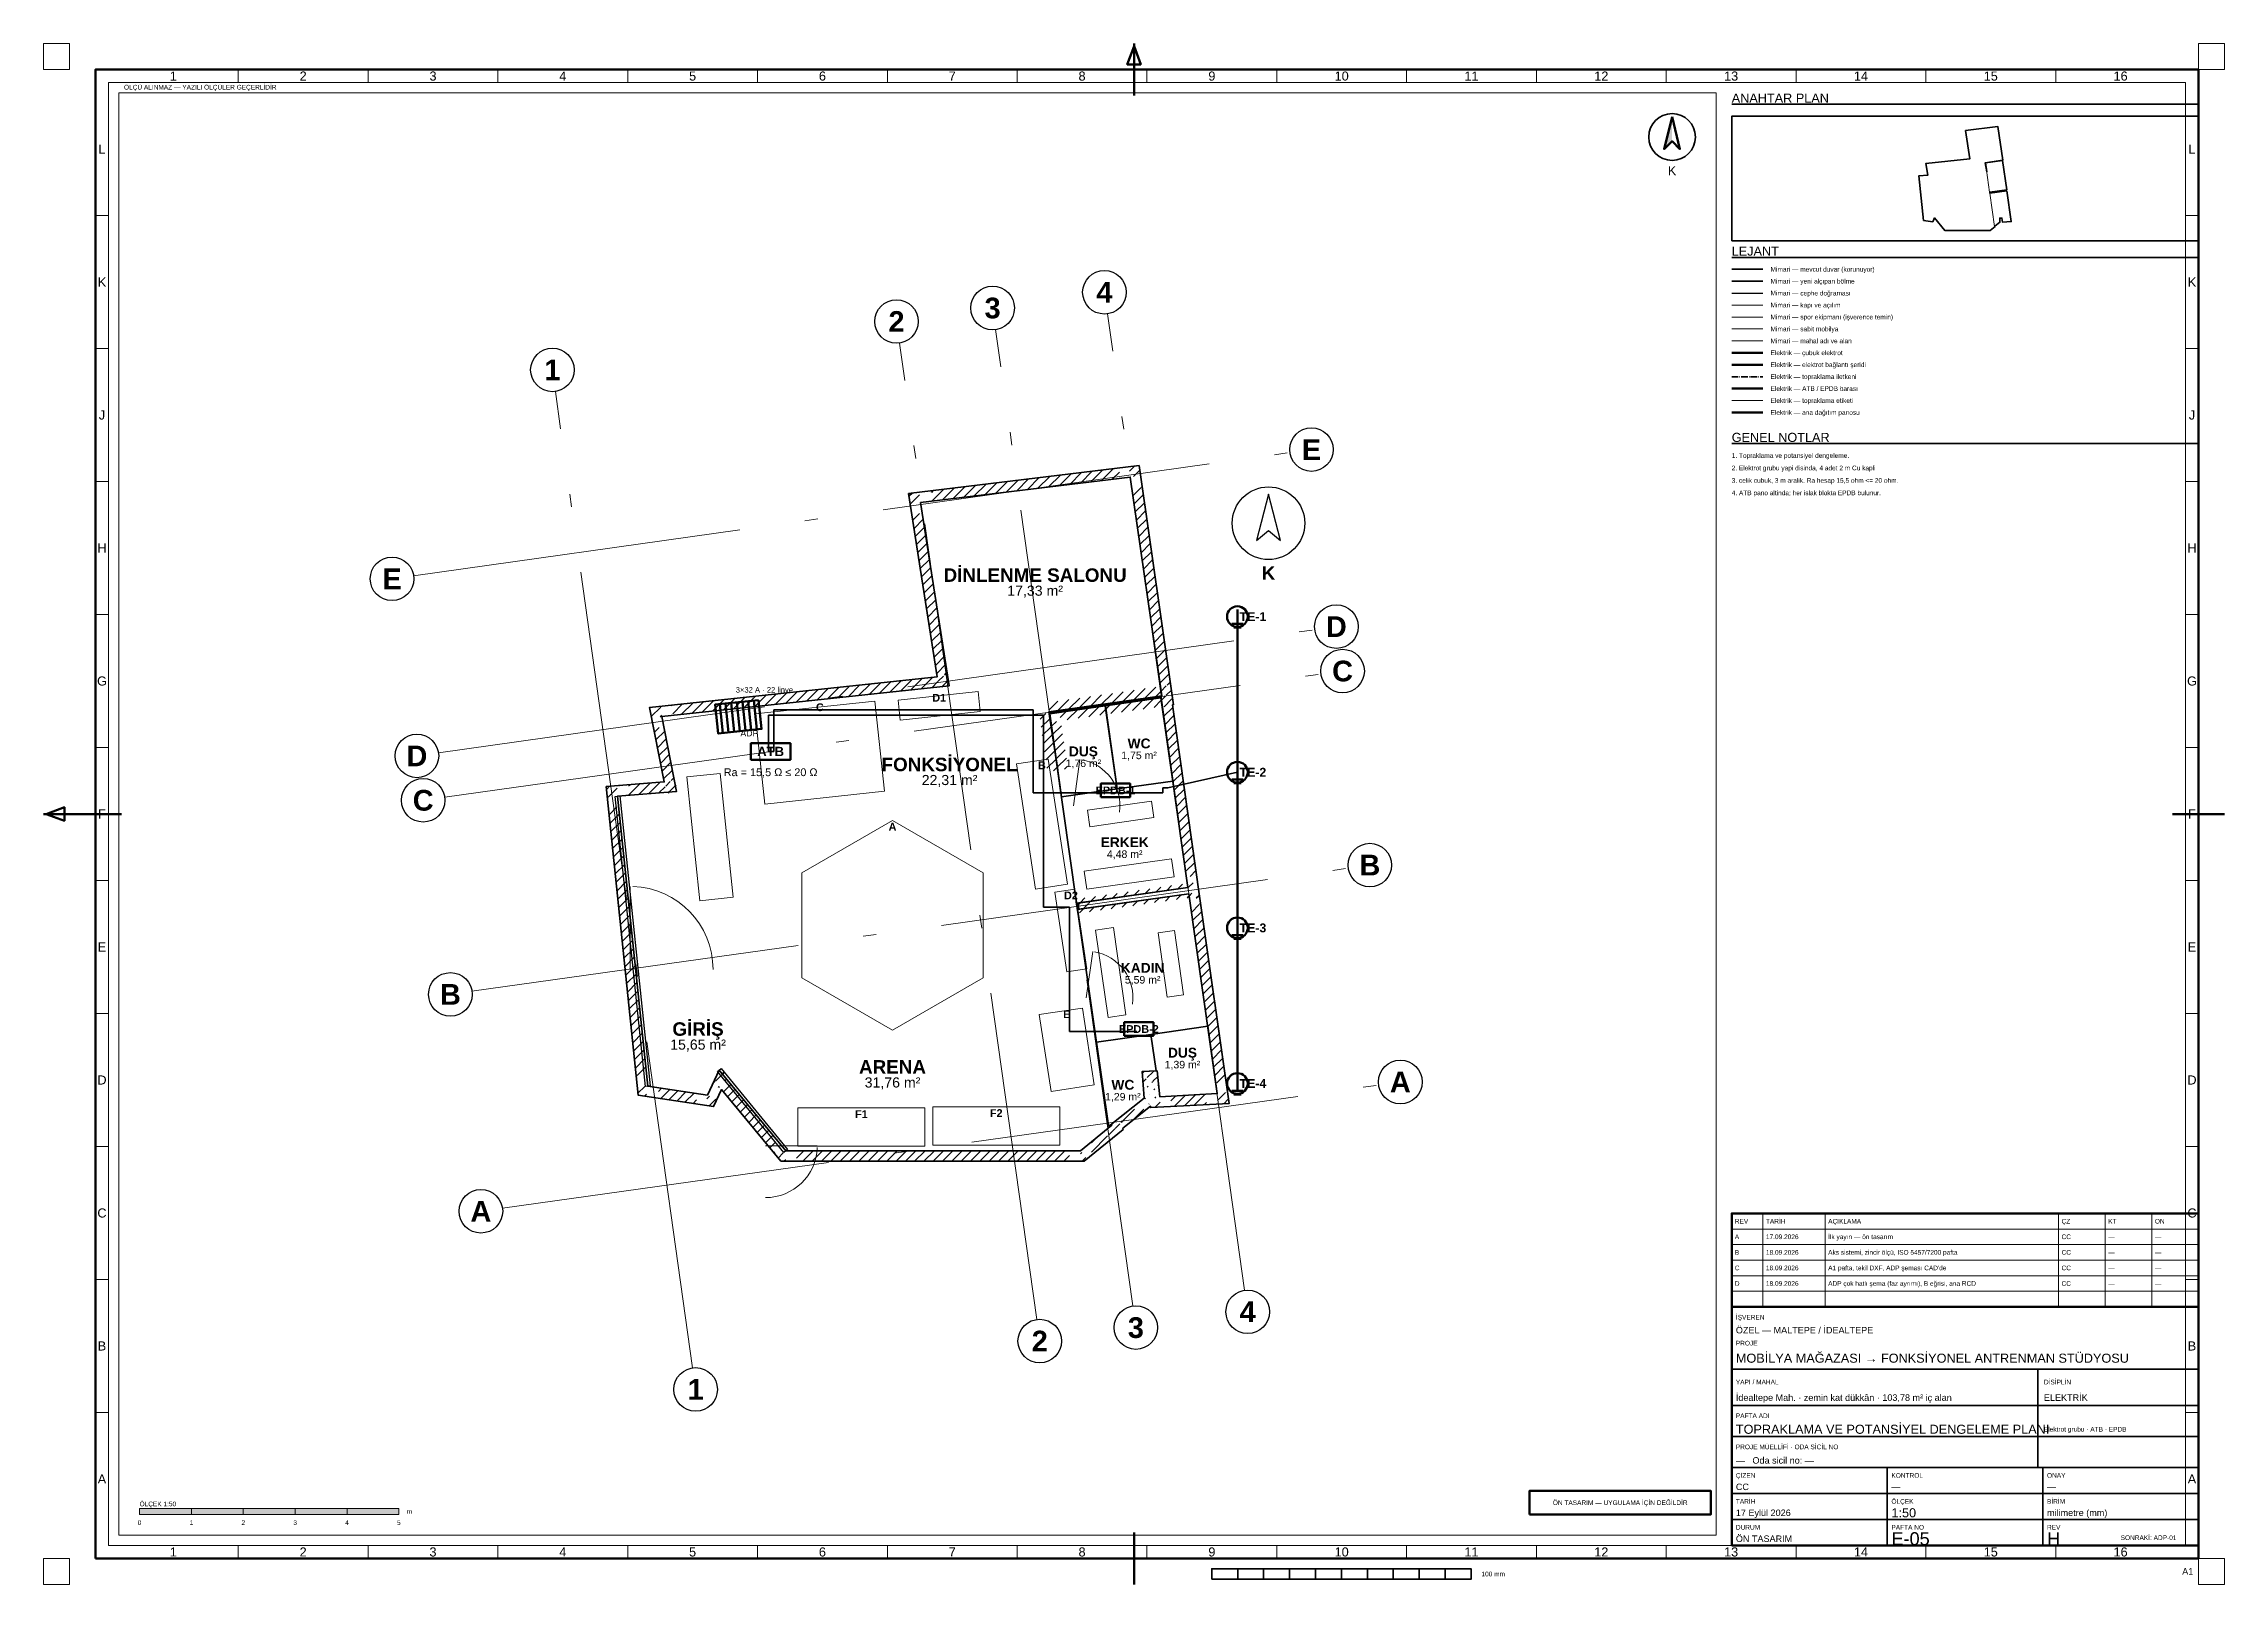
# Paper-space layout 'E-05 TOPRAKLAMA VE POTANSİYEL DENGELEME PLANI' of a CAD drawing. Header units: millimetres. Extents: x 0 to 841, y 0 to 594.
# The model-space entities are those that its viewports show. They can reach past a viewport. Long polylines and large blocks are cut down to what shows.
import ezdxf
from ezdxf.enums import TextEntityAlignment as Align

# ---------------------------------------------------------------- set-up
doc = ezdxf.new("R2010")
doc.units = ezdxf.units.MM
doc.linetypes.add('DASHDOT', pattern=[3.556, 2.54, -0.508, 0, -0.508])
for name, color, linetype, lineweight in [('A-CEPHE', 5, 'Continuous', 25), ('A-DUVAR-MEVCUT', 8, 'Continuous', 35), ('A-DUVAR-YENI', 1, 'Continuous', 35), ('A-EKIPMAN', 9, 'Continuous', 18), ('A-KAPI', 8, 'Continuous', 18), ('A-MOBILYA', 9, 'Continuous', 18), ('A-YAZI', 7, 'Continuous', 13), ('E-PANO', 7, 'Continuous', 50), ('E-TOPRAK-BARA', 3, 'Continuous', 50), ('E-TOPRAK-ELEKTROT', 3, 'Continuous', 50), ('E-TOPRAK-ILETKEN', 3, 'DASHDOT', 35), ('E-TOPRAK-SERIT', 3, 'Continuous', 50), ('E-TOPRAK-YAZI', 3, 'Continuous', 13), ('G-AKS-BALON', 8, 'Continuous', 25), ('G-AKS-HAT', 8, 'DASHDOT', 18), ('G-ANTET', 7, 'Continuous', 25), ('G-CERCEVE', 7, 'Continuous', 70), ('G-KUZEY', 7, 'Continuous', 25), ('G-PAFTA-ZON', 8, 'Continuous', 13), ('G-YAZI', 7, 'Continuous', 18)]:
    doc.layers.add(name, color=color, linetype=linetype, lineweight=lineweight)
doc.layers.add('G-VIEWPORT', color=251, linetype='Continuous', lineweight=13, plot=False)
doc.styles.add('GYM', font='arial.ttf')
doc.styles.add('GYM-B', font='arialbd.ttf')

psp = doc.layouts.new('E-05 TOPRAKLAMA VE POTANSİYEL DENGELEME PLANI')

# ---------------------------------------------------------------- texts
at = {"layer": 'G-ANTET', "style": 'GYM'}
for s, height, p in [('K', 3.5, (628, 545)), ('0', 1.8, (37, 23.8)), ('1', 1.8, (57, 23.8)), ('2', 1.8, (77, 23.8)), ('3', 1.8, (97, 23.8)), ('4', 1.8, (117, 23.8)), ('5', 1.8, (137, 23.8))]:
    psp.add_text(s, height=height, dxfattribs=at).set_placement(p, align=Align.MIDDLE_CENTER)
for s, height, p in [('A', 1.8, (652.2, 134)), ('REV', 1.8, (652.2, 140)), ('TARİH', 1.8, (664.2, 140)), ('17.09.2026', 1.8, (664.2, 134)), ('AÇIKLAMA', 1.8, (688.2, 140)), ('İlk yayın — ön tasarım', 1.8, (688.2, 134)), ('ÇZ', 1.8, (778.2, 140)), ('CC', 1.8, (778.2, 134)), ('KT', 1.8, (796.2, 140)), ('ON', 1.8, (814.2, 140)), ('B', 1.8, (652.2, 128)), ('18.09.2026', 1.8, (664.2, 128)), ('Aks sistemi, zincir ölçü, ISO 5457/7200 pafta', 1.8, (688.2, 128)), ('CC', 1.8, (778.2, 128)), ('—', 1.8, (796.2, 134)), ('—', 1.8, (796.2, 128)), ('—', 1.8, (814.2, 134)), ('—', 1.8, (814.2, 128)), ('C', 1.8, (652.2, 122)), ('18.09.2026', 1.8, (664.2, 122)), ("A1 pafta, tekil DXF, ADP şeması CAD'de", 1.8, (688.2, 122)), ('CC', 1.8, (778.2, 122)), ('—', 1.8, (796.2, 122)), ('—', 1.8, (814.2, 122)), ('D', 1.8, (652.2, 116)), ('18.09.2026', 1.8, (664.2, 116)), ('ADP çok hatlı şema (faz ayrımı), B eğrisi, ana RCD', 1.8, (688.2, 116)), ('CC', 1.8, (778.2, 116)), ('—', 1.8, (796.2, 116)), ('—', 1.8, (814.2, 116)), ('İŞVEREN', 1.8, (652.6, 103)), ('ÖZEL — MALTEPE / İDEALTEPE', 2.5, (652.6, 98)), ('PROJE', 1.8, (652.6, 93)), ('MOBİLYA MAĞAZASI → FONKSİYONEL ANTRENMAN STÜDYOSU', 3.5, (652.6, 87.2)), ('YAPI / MAHAL', 1.8, (652.6, 78)), ('DİSİPLİN', 1.8, (771.4, 78)), ('İdealtepe Mah. · zemin kat dükkân · 103,78 m² iç alan', 2.5, (652.6, 72)), ('ELEKTRİK', 2.5, (771.4, 72)), ('TOPRAKLAMA VE POTANSİYEL DENGELEME PLANI', 3.5, (652.6, 59.8)), ('PAFTA ADI', 1.8, (652.6, 65)), ('Elektrot grubu · ATB · EPDB', 1.8, (771.4, 59.8)), ('PROJE MÜELLİFİ · ODA SİCİL NO', 1.8, (652.6, 53)), ('—   Oda sicil no: —', 2.5, (652.6, 47.8)), ('ÇİZEN', 1.8, (652.6, 42)), ('KONTROL', 1.8, (712.6, 42)), ('ONAY', 1.8, (772.6, 42)), ('CC', 2.5, (652.6, 37.6)), ('—', 2.5, (712.6, 37.6)), ('—', 2.5, (772.6, 37.6)), ('ÖLÇEK 1:50', 1.8, (37, 31)), ('m', 1.8, (140, 28.1)), ('TARİH', 1.8, (652.6, 32)), ('17 Eylül 2026', 2.5, (652.6, 27.6)), ('ÖLÇEK', 1.8, (712.6, 32)), ('1:50', 3.5, (712.6, 27.6)), ('BİRİM', 1.8, (772.6, 32)), ('milimetre (mm)', 2.5, (772.6, 27.6)), ('ÖN TASARIM', 2.5, (652.6, 17.6)), ('DURUM', 1.8, (652.6, 22)), ('PAFTA NO', 1.8, (712.6, 22)), ('E-05', 5, (712.6, 17.6)), ('REV', 1.8, (772.6, 22)), ('H', 5, (772.6, 17.6)), ('SONRAKİ: ADP-01', 1.8, (801, 18))]:
    psp.add_text(s, height=height, dxfattribs=at).set_placement(p, align=Align.MIDDLE_LEFT)
at = {"layer": 'G-ANTET', "color": 1, "style": 'GYM'}
psp.add_text('ÖN TASARIM — UYGULAMA İÇİN DEĞİLDİR', height=1.8, dxfattribs=at).set_placement((608, 31.5), align=Align.MIDDLE_CENTER)
at = {"layer": 'G-CERCEVE', "style": 'GYM'}
psp.add_text('100 mm', height=1.8, dxfattribs=at).set_placement((554.5, 4), align=Align.MIDDLE_LEFT)
psp.add_text('A1', height=2.5, dxfattribs=at).set_placement((829, 5), align=Align.MIDDLE_RIGHT)
at = {"layer": 'G-PAFTA-ZON', "style": 'GYM'}
for s, p in [('1', (50.03, 581.5)), ('2', (100.09, 581.5)), ('3', (150.16, 581.5)), ('4', (200.22, 581.5)), ('5', (250.28, 581.5)), ('6', (300.34, 581.5)), ('7', (350.41, 581.5)), ('8', (400.47, 581.5)), ('9', (450.53, 581.5)), ('10', (500.59, 581.5)), ('11', (550.66, 581.5)), ('12', (600.72, 581.5)), ('13', (650.78, 581.5)), ('14', (700.84, 581.5)), ('15', (750.91, 581.5)), ('16', (800.97, 581.5)), ('L', (22.5, 553.36)), ('L', (828.5, 553.36)), ('K', (22.5, 502.09)), ('K', (828.5, 502.09)), ('J', (22.5, 450.82)), ('J', (828.5, 450.82)), ('H', (22.5, 399.55)), ('H', (828.5, 399.55)), ('G', (22.5, 348.27)), ('G', (828.5, 348.27)), ('F', (22.5, 297)), ('F', (828.5, 297)), ('E', (22.5, 245.73)), ('E', (828.5, 245.73)), ('D', (22.5, 194.45)), ('D', (828.5, 194.45)), ('C', (22.5, 143.18)), ('C', (828.5, 143.18)), ('B', (22.5, 91.91)), ('B', (828.5, 91.91)), ('A', (22.5, 40.64)), ('A', (828.5, 40.64)), ('1', (50.03, 12.5)), ('2', (100.09, 12.5)), ('3', (150.16, 12.5)), ('4', (200.22, 12.5)), ('5', (250.28, 12.5)), ('6', (300.34, 12.5)), ('7', (350.41, 12.5)), ('8', (400.47, 12.5)), ('9', (450.53, 12.5)), ('10', (500.59, 12.5)), ('11', (550.66, 12.5)), ('12', (600.72, 12.5)), ('13', (650.78, 12.5)), ('14', (700.84, 12.5)), ('15', (750.91, 12.5)), ('16', (800.97, 12.5))]:
    psp.add_text(s, height=3.5, dxfattribs=at).set_placement(p, align=Align.MIDDLE_CENTER)
at = {"layer": 'G-YAZI', "style": 'GYM'}
for s, height, p in [('ÖLÇÜ ALINMAZ — YAZILI ÖLÇÜLER GEÇERLİDİR', 1.8, (31, 577.2)), ('ANAHTAR PLAN', 3.5, (651, 573)), ('LEJANT', 3.5, (651, 514)), ('Mimari — mevcut duvar (korunuyor)', 1.8, (666, 507)), ('Mimari — yeni alçıpan bölme', 1.8, (666, 502.4)), ('Mimari — cephe doğraması', 1.8, (666, 497.8)), ('Mimari — kapı ve açılım', 1.8, (666, 493.2)), ('Mimari — spor ekipmanı (işverence temin)', 1.8, (666, 488.6)), ('Mimari — sabit mobilya', 1.8, (666, 484)), ('Mimari — mahal adı ve alan', 1.8, (666, 479.4)), ('Elektrik — çubuk elektrot', 1.8, (666, 474.8)), ('Elektrik — elektrot bağlantı şeridi', 1.8, (666, 470.2)), ('Elektrik — topraklama iletkeni', 1.8, (666, 465.6)), ('Elektrik — ATB / EPDB barası', 1.8, (666, 461)), ('Elektrik — topraklama etiketi', 1.8, (666, 456.4)), ('Elektrik — ana dağıtım panosu', 1.8, (666, 451.8)), ('GENEL NOTLAR', 3.5, (651, 442.2)), ('2. Elektrot grubu yapi disinda, 4 adet 2 m Cu kapli', 1.8, (651, 430.4)), ('1. Topraklama ve potansiyel dengeleme.', 1.8, (651, 435.2)), ('4. ATB pano altinda; her islak blokta EPDB bulunur.', 1.8, (651, 420.8)), ('3. celik cubuk, 3 m aralik. Ra hesap 15,5 ohm <= 20 ohm.', 1.8, (651, 425.6))]:
    psp.add_text(s, height=height, dxfattribs=at).set_placement(p, align=Align.MIDDLE_LEFT)

msp = doc.modelspace()

# ---------------------------------------------------------------- texts
at = {"layer": 'A-EKIPMAN', "style": 'GYM-B'}
for s, p in [('C', (3900, 8553)), ('D1', (6200, 8736)), ('B', (8180, 7433)), ('A', (5300, 6250)), ('D2', (8740, 4926)), ('E', (8660, 2635)), ('F1', (4700, 710)), ('F2', (7300, 730))]:
    msp.add_text(s, height=150, dxfattribs=at).set_placement(p, align=Align.MIDDLE_CENTER)
at = {"layer": 'A-YAZI'}
for s, height, style, p in [('DİNLENME SALONU', 260, 'GYM-B', (8050, 11100)), ('17,33 m²', 195, 'GYM', (8050, 10800)), ('FONKSİYONEL', 260, 'GYM-B', (6400, 7450)), ('DUŞ', 190, 'GYM-B', (8981, 7702)), ('1,75 m²', 145, 'GYM', (10054, 7625)), ('WC', 190, 'GYM-B', (10054, 7855)), ('22,31 m²', 195, 'GYM', (6400, 7150)), ('1,76 m²', 145, 'GYM', (8981, 7472)), ('ERKEK', 190, 'GYM-B', (9777, 5951)), ('4,48 m²', 145, 'GYM', (9777, 5721)), ('KADIN', 190, 'GYM-B', (10123, 3529)), ('5,59 m²', 145, 'GYM', (10123, 3299)), ('GİRİŞ', 260, 'GYM-B', (1550, 2350)), ('15,65 m²', 195, 'GYM', (1550, 2050)), ('ARENA', 260, 'GYM-B', (5300, 1620)), ('1,39 m²', 145, 'GYM', (10891, 1664)), ('DUŞ', 190, 'GYM-B', (10891, 1894)), ('31,76 m²', 195, 'GYM', (5300, 1320)), ('WC', 190, 'GYM-B', (9742, 1275)), ('1,29 m²', 145, 'GYM', (9742, 1045))]:
    msp.add_text(s, height=height, dxfattribs=dict(at, style=style)).set_placement(p, align=Align.MIDDLE_CENTER)
at = {"layer": 'E-TOPRAK-YAZI'}
for s, height, style, p in [('TE-1', 170, 'GYM-B', (12250, 10300)), ('ATB', 180, 'GYM-B', (2950, 7700)), ('Ra = 15,5 Ω ≤ 20 Ω', 150, 'GYM', (2950, 7300)), ('TE-2', 170, 'GYM-B', (12250, 7300)), ('EPDB-1', 150, 'GYM-B', (9600, 6950)), ('TE-3', 170, 'GYM-B', (12250, 4300)), ('EPDB-2', 150, 'GYM-B', (10050, 2350)), ('TE-4', 170, 'GYM-B', (12250, 1300))]:
    msp.add_text(s, height=height, dxfattribs=dict(at, style=style)).set_placement(p, align=Align.MIDDLE_CENTER)
at = {"layer": 'G-AKS-BALON', "style": 'GYM-B'}
for s, p in [('3', (7230, 16249)), ('4', (9386, 16552)), ('2', (5377, 15989)), ('1', (-1258, 15056)), ('E', (13378, 13520)), ('E', (-4350, 11028)), ('D', (13858, 10107)), ('C', (13978, 9251)), ('D', (-3871, 7615)), ('C', (-3750, 6759)), ('B', (14504, 5510)), ('B', (-3225, 3018)), ('A', (15092, 1329)), ('A', (-2637, -1163)), ('4', (12149, -3101)), ('3', (9992, -3405)), ('2', (8139, -3665)), ('1', (1504, -4597))]:
    msp.add_text(s, height=399, dxfattribs=at).set_placement(p, align=Align.MIDDLE_CENTER)

# ---------------------------------------------------------------- blocks, each defined once
blk = doc.blocks.new('G_KUZEY')
blk.add_lwpolyline([(0, 560), (-230, -330), (0, -140), (230, -330)], close=True)
blk.add_circle((0, 0), 700)
at = {"style": 'GYM-B'}
blk.add_text('K', height=260, dxfattribs=at).set_placement((0, -960), align=Align.MIDDLE_CENTER)
blk = doc.blocks.new('E_PANO')
for p, q in [((-330, -280), (-330, 280)), ((-220, -280), (-220, 280)), ((-110, -280), (-110, 280)), ((0, -280), (0, 280)), ((110, -280), (110, 280)), ((220, -280), (220, 280)), ((330, -280), (330, 280))]:
    blk.add_line(p, q)
blk.add_lwpolyline([(-420, -280), (420, -280), (420, 280), (-420, 280)], close=True)
at = {"style": 'GYM'}
for tag, p, height in [('KOD', (0, 380), 120), ('TANIM', (0, -470), 105)]:
    blk.add_attdef(tag, p, '', height=height, dxfattribs=at)

# ---------------------------------------------------------------- hatches: boundary and pattern name
at = {"layer": 'A-DUVAR-MEVCUT'}
h = msp.add_hatch(dxfattribs=at)
h.set_pattern_fill('ANSI31', scale=40)
h.paths.add_polyline_path([(11012, 4959), (11563, 1104), (11761, 1132), (11210, 4987)])
h.paths.add_polyline_path([(11353, 1093), (11563, 1104), (11533, 1314), (11735, 1314), (11773, 1048), (11773, 915), (11377, 894), (11353, 894)])
h.paths.add_polyline_path([(11563, 1104), (10456, 1046), (10466, 846), (11573, 904)])
h.paths.add_polyline_path([(10432, 1256), (10456, 1046), (10666, 1057), (10666, 857), (10278, 836), (10275, 862), (10246, 839), (10246, 1256)])
h.paths.add_polyline_path([(10456, 1046), (10400, 1542), (10201, 1520), (10257, 1024)])
h.paths.add_polyline_path([(10190, 1332), (10190, 1535), (10400, 1542), (10424, 1332)])
h.paths.add_polyline_path([(10400, 1542), (10116, 1532), (10123, 1332), (10407, 1342)])
h.paths.add_polyline_path([(10326, 1322), (10130, 1322), (10116, 1532), (10326, 1539)])
h.paths.add_polyline_path([(10116, 1532), (10150, 1018), (10350, 1031), (10316, 1545)])
h.paths.add_polyline_path([(9940, 850), (10150, 1018), (10136, 1228), (10360, 1228), (10360, 841), (10278, 836), (10275, 862), (10208, 808), (9940, 808)])
h.paths.add_polyline_path([(10150, 1018), (9527, 521), (9652, 365), (10275, 862)])
h.paths.add_polyline_path([(9317, 323), (9531, 498), (9527, 521), (9737, 689), (9737, 409), (9618, 311), (9317, 311)])
h.paths.add_polyline_path([(9527, 521), (9531, 498), (9729, 528), (9725, 551)])
h.paths.add_polyline_path([(9321, 326), (9531, 498), (9527, 521), (9741, 692), (9741, 412), (9590, 288), (9321, 288)])
h.paths.add_polyline_path([(9531, 498), (8924, 0), (9051, -155), (9658, 343)])
h.paths.add_polyline_path([(9134, -86), (8996, -200), (8714, -200), (8714, 0), (8924, 0), (9134, 172)])
h.paths.add_polyline_path([(8924, 0), (3241, 0), (3241, -200), (8924, -200)])
h.paths.add_polyline_path([(3068, 210), (3241, 0), (3451, 0), (3451, -200), (3147, -200), (3031, -60), (3031, 210)])
h.paths.add_polyline_path([(3241, 0), (1957, 1555), (1803, 1428), (3087, -127)])
h.paths.add_polyline_path([(1859, 1345), (1957, 1555), (2130, 1345)])
h.paths.add_polyline_path([(1957, 1555), (1732, 1075), (1913, 990), (2138, 1470)])
h.paths.add_polyline_path([(1522, 904), (1522, 1106), (1732, 1075), (1830, 1285), (1942, 1285), (1942, 1052), (1854, 865), (1784, 865)])
h.paths.add_polyline_path([(1732, 1075), (579, 1247), (549, 1049), (1702, 877)])
h.paths.add_polyline_path([(557, 1457), (579, 1247), (789, 1216), (789, 1037), (631, 1037), (396, 1072), (369, 1333), (369, 1457)])
h.paths.add_polyline_path([(579, 1247), (0, 6840), (-199, 6819), (380, 1226)])
h.paths.add_polyline_path([(210, 6857), (0, 6840), (22, 6630), (-179, 6630), (-210, 6926), (-210, 7024), (117, 7050), (210, 7050)])
h.paths.add_polyline_path([(0, 6840), (1136, 6931), (1120, 7130), (-16, 7039)])
h.paths.add_polyline_path([(1095, 7141), (1136, 6931), (926, 6914), (926, 7141)])
h.paths.add_polyline_path([(1136, 6931), (853, 8372), (657, 8333), (940, 6892)])
h.paths.add_polyline_path([(1063, 8394), (853, 8372), (894, 8162), (690, 8162), (643, 8403), (643, 8551), (936, 8582), (1063, 8582)])
h.paths.add_polyline_path([(853, 8372), (6392, 8965), (6371, 9164), (832, 8571)])
h.paths.add_polyline_path([(6359, 9175), (6392, 8965), (6182, 8943), (6182, 9175)])
h.paths.add_polyline_path([(6392, 8965), (5840, 12499), (5642, 12468), (6194, 8934)])
h.paths.add_polyline_path([(6050, 12524), (5840, 12499), (5873, 12289), (5670, 12289), (5630, 12547), (5630, 12675), (5910, 12709), (6050, 12709)])
h.paths.add_polyline_path([(5840, 12499), (9885, 12990), (9861, 13189), (5816, 12698)])
h.paths.add_polyline_path([(9915, 12780), (9885, 12990), (9675, 12965), (9675, 13166), (9955, 13200), (10057, 13200), (10095, 12935), (10095, 12780)])
h.paths.add_polyline_path([(9885, 12990), (10491, 8771), (10689, 8799), (10083, 13018)])
h.paths.add_polyline_path([(10500, 8561), (10473, 8753), (10281, 8725), (10281, 8741), (10491, 8771), (10461, 8981), (10663, 8981), (10701, 8716), (10701, 8599), (10697, 8598), (10701, 8571), (10701, 8561)])
h.paths.add_polyline_path([(10491, 8771), (8314, 8462), (8342, 8264), (10519, 8573)])
h.paths.add_polyline_path([(8524, 8472), (8329, 8444), (8356, 8252), (8346, 8252), (8314, 8462), (8524, 8492)])
h.paths.add_polyline_path([(8314, 8462), (8486, 7339), (8683, 7369), (8512, 8492)])
h.paths.add_polyline_path([(8456, 7549), (8486, 7339), (8454, 7549)])
h.paths.add_polyline_path([(8486, 7339), (8329, 8444), (8131, 8416), (8288, 7311)])
h.paths.add_polyline_path([(8539, 8474), (8329, 8444), (8359, 8234), (8349, 8234), (8314, 8462), (8539, 8494)])
h.paths.add_polyline_path([(8329, 8444), (10473, 8753), (10444, 8951), (8300, 8642)])
h.paths.add_polyline_path([(10503, 8543), (10473, 8753), (10263, 8723), (10263, 8739), (10491, 8771), (10463, 8963), (10665, 8963), (10683, 8841), (10683, 8543)])
h.paths.add_polyline_path([(10473, 8753), (10996, 5080), (11194, 5108), (10671, 8781)])
h.paths.add_polyline_path([(11025, 4870), (11012, 4959), (10786, 4927), (10786, 5050), (10996, 5080), (10966, 5290), (11168, 5290), (11206, 5024), (11206, 4870)])
h.paths.add_polyline_path([(10996, 5080), (8877, 4779), (8905, 4581), (11024, 4882)])
h.paths.add_polyline_path([(9087, 4685), (8895, 4658), (8877, 4779), (9087, 4809)])
h.paths.add_polyline_path([(8877, 4779), (8895, 4658), (9093, 4688), (9075, 4809)])
h.paths.add_polyline_path([(9105, 4688), (8895, 4658), (8877, 4779), (9105, 4811)])
h.paths.add_polyline_path([(8895, 4658), (11012, 4959), (10984, 5157), (8867, 4856)])
h.paths.add_polyline_path([(11042, 4749), (11012, 4959), (10802, 4929), (10802, 5052), (10996, 5080), (10983, 5169), (11185, 5169), (11222, 4912), (11222, 4910), (11221, 4910), (11222, 4903), (11222, 4749)])

# ---------------------------------------------------------------- linework, layer by layer
at = {"layer": 'A-CEPHE'}
for points in [[(-45, 6835), (45, 6845), (625, 1255), (535, 1245)], [(3275, 29), (3205, -29), (1925, 1531), (1995, 1589)]]:
    msp.add_lwpolyline(points, close=True, dxfattribs=at)
at = {"layer": 'A-DUVAR-MEVCUT'}
for points in [[(11221, 4910), (11792, 916), (10278, 836), (10275, 862), (9743, 437), (9746, 416), (8996, -200), (3147, -200), (2004, 1184), (1850, 855), (396, 1072), (-220, 7023), (897, 7112), (615, 8548), (6162, 9142), (5610, 12673), (10055, 13212), (10717, 8601), (10697, 8598), (11222, 4910)], [(11012, 4959), (11563, 1104), (10456, 1046), (10400, 1542), (10116, 1532), (10150, 1018), (9527, 521), (9531, 498), (8924, 0), (3241, 0), (1957, 1555), (1732, 1075), (579, 1247), (0, 6840), (1136, 6931), (853, 8372), (6392, 8965), (5840, 12499), (9885, 12990), (10491, 8771), (8314, 8462), (8486, 7339), (8329, 8444), (10473, 8753), (10996, 5080), (8877, 4779), (8895, 4658)]]:
    msp.add_lwpolyline(points, close=True, dxfattribs=at)
at = {"layer": 'A-DUVAR-YENI'}
for points in [[(10473, 8753), (8329, 8444), (8849, 4775), (10996, 5080)], [(9403, 8580), (9632, 6977), (8559, 6824), (8331, 8428)], [(10476, 8733), (10704, 7129), (9633, 6977), (9404, 8581)], [(11012, 4959), (8868, 4654), (9466, 472), (10150, 1018), (10116, 1532), (10400, 1542), (10456, 1046), (11563, 1104)], [(10280, 2245), (10381, 1541), (10116, 1532), (10150, 1018), (9497, 497), (9463, 492), (9234, 2095)], [(11377, 2402), (11563, 1104), (10456, 1046), (10400, 1542), (10382, 1541), (10281, 2245)]]:
    msp.add_lwpolyline(points, close=True, dxfattribs=at)
at = {"layer": 'A-EKIPMAN'}
for points in [[(6991, 8468), (6950, 8856), (5409, 8692), (5450, 8304)], [(4960, 8673), (2654, 8427), (2840, 6687), (5146, 6933)], [(8302, 7553), (7689, 7459), (8058, 5047), (8671, 5141)], [(5300, 6370), (3551, 5360), (3551, 3340), (5300, 2330), (7049, 3340), (7049, 5360)], [(8816, 5046), (8430, 4987), (8664, 3454), (9050, 3513)], [(9189, 1272), (8962, 2755), (8131, 2628), (8358, 1145)], [(8525, 110), (8525, 850), (6075, 850), (6075, 110)], [(5925, 90), (5925, 830), (3475, 830), (3475, 90)]]:
    msp.add_lwpolyline(points, close=True, dxfattribs=at)
at = {"layer": 'A-KAPI'}
for p, q in [((8787, 6654), (8913, 7546)), ((240, 3500), (240, 5100)), ((9037, 2954), (9163, 3846)), ((2850, 100), (3850, 100))]:
    msp.add_line(p, q, dxfattribs=at)
for centre, radius, start, end in [((8787, 6654), 900, -8, 80), ((240, 3500), 1600, 0, 88), ((9037, 2954), 900, -8, 80), ((2850, 100), 1000, -90, -2)]:
    msp.add_arc(centre, radius, start, end, dxfattribs=at)
at = {"layer": 'A-MOBILYA'}
for points in [[(1978, 7277), (1331, 7209), (1582, 4823), (2229, 4891)], [(9058, 6567), (9103, 6250), (10341, 6425), (10296, 6742)], [(8998, 5391), (9047, 5045), (10730, 5284), (10681, 5630)], [(9562, 4307), (9215, 4257), (9456, 2574), (9802, 2624)], [(10737, 4247), (10420, 4202), (10597, 2965), (10914, 3010)]]:
    msp.add_lwpolyline(points, close=True, dxfattribs=at)
at = {"layer": 'E-TOPRAK-BARA'}
for points in [[(2570, 7540), (3330, 7540), (3330, 7860), (2570, 7860)], [(9320, 6820), (9880, 6820), (9880, 7080), (9320, 7080)], [(9770, 2220), (10330, 2220), (10330, 2480), (9770, 2480)]]:
    msp.add_lwpolyline(points, close=True, dxfattribs=at)
at = {"layer": 'E-TOPRAK-ELEKTROT'}
for p, q in [((11840, 10160), (12060, 10160)), ((11950, 10160), (11950, 10440)), ((11880, 10090), (12020, 10090)), ((11840, 7160), (12060, 7160)), ((11950, 7160), (11950, 7440)), ((11880, 7090), (12020, 7090)), ((11950, 4160), (11950, 4440)), ((11840, 4160), (12060, 4160)), ((11880, 4090), (12020, 4090)), ((11950, 1160), (11950, 1440)), ((11840, 1160), (12060, 1160)), ((11880, 1090), (12020, 1090))]:
    msp.add_line(p, q, dxfattribs=at)
for centre in [(11950, 10300), (11950, 7300), (11950, 4300), (11950, 1300)]:
    msp.add_circle(centre, 200, dxfattribs=at)
at = {"layer": 'E-TOPRAK-ILETKEN'}
msp.add_line((11950, 7300), (10610, 7000), dxfattribs=at)
for points in [[(10610, 7000), (10510, 7000), (10510, 6900), (8010, 6900), (8010, 8500), (3010, 8500), (3010, 7700), (2910, 7700)], [(2910, 7700), (2910, 8400), (8210, 8400), (8210, 6900), (9610, 6900)], [(2910, 7700), (2910, 8400), (8210, 8400), (8210, 4700), (8710, 4700), (8710, 2300), (10010, 2300)]]:
    msp.add_lwpolyline(points, dxfattribs=at)
at = {"layer": 'E-TOPRAK-SERIT'}
msp.add_lwpolyline([(11950, 10300), (11950, 7300), (11950, 4300), (11950, 1300)], dxfattribs=at)
at = {"layer": 'G-AKS-BALON'}
for centre in [(9386, 16552), (5377, 15989), (7230, 16249), (-1258, 15056), (13378, 13520), (-4350, 11028), (13858, 10107), (13978, 9251), (-3871, 7615), (-3750, 6759), (14504, 5510), (-3225, 3018), (15092, 1329), (-2637, -1163), (12149, -3101), (8139, -3665), (9992, -3405), (1504, -4597)]:
    msp.add_circle(centre, 420, dxfattribs=at)
at = {"layer": 'G-AKS-HAT'}
for p, q in [((12090, -2686), (9445, 16136)), ((8081, -3249), (5436, 15573)), ((9933, -2989), (7288, 15833)), ((1445, -4182), (-1200, 14640)), ((-3934, 11087), (12962, 13461)), ((-3455, 7674), (13442, 10049)), ((-3334, 6818), (13562, 9192)), ((-2809, 3077), (14088, 5451)), ((-2221, -1105), (14676, 1270))]:
    msp.add_line(p, q, dxfattribs=at)

# ---------------------------------------------------------------- block references
at = {"layer": 'E-PANO'}
ref = msp.add_blockref('E_PANO', (2327, 8369), dxfattribs=dict(at, rotation=186.1))
ref.add_attrib('KOD', 'ADP', (2367, 7991), dxfattribs={"layer": '0', "height": 120, "style": 'GYM'})
ref.add_attrib('TANIM', '3×32 A · 22 linye', (2277, 8836), dxfattribs={"layer": '0', "height": 105, "style": 'GYM'})
at = {"layer": 'G-KUZEY'}
msp.add_blockref('G_KUZEY', (12550, 12100), dxfattribs=at)

msp.set_redraw_order([(e.dxf.handle, doc.entitydb.next_handle()) for e in msp.query("TEXT MTEXT ATTDEF DIMENSION ARC_DIMENSION")])  # texts and dimensions are drawn at this point

# ---------------------------------------------------------------- hatches: boundary and pattern name
at = {"layer": 'G-ANTET'}
for color, points in [(7, [(628, 565.74), (624.94, 553.32), (628, 556.38)]), (7, [(37, 27), (57, 27), (57, 29.2), (37, 29.2)]), (0, [(57, 27), (77, 27), (77, 29.2), (57, 29.2)]), (7, [(77, 27), (97, 27), (97, 29.2), (77, 29.2)]), (0, [(97, 27), (117, 27), (117, 29.2), (97, 29.2)]), (7, [(117, 27), (137, 27), (137, 29.2), (117, 29.2)])]:
    psp.add_hatch(color=color, dxfattribs=at).paths.add_polyline_path(points)

# ---------------------------------------------------------------- linework, layer by layer
at = {"layer": 'G-ANTET', "color": 8, "linetype": 'Continuous', "lineweight": 35}
psp.add_line((651, 507), (663, 507), dxfattribs=at)
at = {"layer": 'G-ANTET', "color": 1, "linetype": 'Continuous', "lineweight": 35}
psp.add_line((651, 502.4), (663, 502.4), dxfattribs=at)
at = {"layer": 'G-ANTET', "color": 5, "linetype": 'Continuous', "lineweight": 25}
psp.add_line((651, 497.8), (663, 497.8), dxfattribs=at)
at = {"layer": 'G-ANTET', "color": 8, "linetype": 'Continuous', "lineweight": 18}
psp.add_line((651, 493.2), (663, 493.2), dxfattribs=at)
at = {"layer": 'G-ANTET', "color": 9, "linetype": 'Continuous', "lineweight": 18}
for p, q in [((651, 488.6), (663, 488.6)), ((651, 484), (663, 484))]:
    psp.add_line(p, q, dxfattribs=at)
at = {"layer": 'G-ANTET', "color": 7, "linetype": 'Continuous', "lineweight": 13}
psp.add_line((651, 479.4), (663, 479.4), dxfattribs=at)
at = {"layer": 'G-ANTET', "color": 3, "linetype": 'Continuous', "lineweight": 50}
for p, q in [((651, 474.8), (663, 474.8)), ((651, 470.2), (663, 470.2)), ((651, 461), (663, 461))]:
    psp.add_line(p, q, dxfattribs=at)
at = {"layer": 'G-ANTET', "color": 3, "linetype": 'DASHDOT', "lineweight": 35}
psp.add_line((651, 465.6), (663, 465.6), dxfattribs=at)
at = {"layer": 'G-ANTET', "color": 3, "linetype": 'Continuous', "lineweight": 13}
psp.add_line((651, 456.4), (663, 456.4), dxfattribs=at)
at = {"layer": 'G-ANTET', "color": 7, "linetype": 'Continuous', "lineweight": 50}
psp.add_line((651, 451.8), (663, 451.8), dxfattribs=at)
at = {"layer": 'G-ANTET', "lineweight": 18}
for p, q in [((663, 107), (663, 143)), ((687, 107), (687, 143)), ((777, 107), (777, 143)), ((795, 107), (795, 143)), ((813, 107), (813, 143)), ((651, 137), (831, 137)), ((651, 131), (831, 131)), ((651, 125), (831, 125)), ((651, 119), (831, 119)), ((651, 113), (831, 113)), ((651, 107), (831, 107))]:
    psp.add_line(p, q, dxfattribs=at)
at = {"layer": 'G-ANTET', "lineweight": 35}
for p, q in [((651, 83), (831, 83)), ((769, 69), (769, 83)), ((651, 69), (831, 69)), ((769, 45), (769, 69)), ((651, 57), (831, 57)), ((651, 45), (831, 45)), ((711, 15), (711, 45)), ((771, 15), (771, 45)), ((651, 35), (831, 35)), ((651, 25), (831, 25))]:
    psp.add_line(p, q, dxfattribs=at)
at = {"layer": 'G-ANTET', "lineweight": 50}
for points in [[(628, 565.74), (624.94, 553.32), (628, 556.38), (631.06, 553.32)], [(651, 107), (831, 107), (831, 143), (651, 143)]]:
    psp.add_lwpolyline(points, close=True, dxfattribs=at)
at = {"layer": 'G-ANTET', "lineweight": 35}
for points in [[(651, 518), (831, 518), (831, 566), (651, 566)], [(757.11, 537.27), (758.8, 525.4), (755.39, 525.22), (755.22, 526.75), (754.35, 526.72), (754.45, 525.13), (752.53, 523.6), (752.55, 523.53), (750.68, 522), (733.18, 522), (729.22, 526.79), (728.53, 525.31), (724.98, 525.84), (723.2, 543.06), (726.7, 543.34), (725.82, 547.78), (742.88, 549.61), (741.18, 560.49), (753.64, 562), (755.5, 549.01), (748.8, 548.06), (749.33, 544.6), (748.84, 548), (755.45, 548.95), (757.06, 537.64), (750.53, 536.72), (750.59, 536.34), (757.11, 537.27)]]:
    psp.add_lwpolyline(points, close=True, dxfattribs=at)
at = {"layer": 'G-ANTET', "lineweight": 13}
for points in [[(755.45, 548.95), (748.84, 548), (750.45, 536.7), (757.06, 537.64), (755.45, 548.95)], [(757.11, 537.27), (750.5, 536.33), (752.35, 523.45), (754.45, 525.13), (754.35, 526.72), (755.22, 526.75), (755.39, 525.22), (758.8, 525.4), (757.11, 537.27)]]:
    psp.add_lwpolyline(points, close=True, dxfattribs=at)
at = {"layer": 'G-ANTET', "lineweight": 100}
psp.add_lwpolyline([(651, 15), (831, 15), (831, 107), (651, 107)], close=True, dxfattribs=at)
at = {"layer": 'G-ANTET', "color": 1, "lineweight": 50}
psp.add_lwpolyline([(573, 27), (643, 27), (643, 36), (573, 36)], close=True, dxfattribs=at)
at = {"layer": 'G-ANTET', "lineweight": 18}
for points in [[(37, 27), (57, 27), (57, 29.2), (37, 29.2)], [(57, 27), (77, 27), (77, 29.2), (57, 29.2)], [(77, 27), (97, 27), (97, 29.2), (77, 29.2)], [(97, 27), (117, 27), (117, 29.2), (97, 29.2)], [(117, 27), (137, 27), (137, 29.2), (117, 29.2)]]:
    psp.add_lwpolyline(points, close=True, dxfattribs=at)
at = {"layer": 'G-ANTET', "lineweight": 35}
psp.add_circle((628, 558), 9, dxfattribs=at)
at = {"layer": 'G-CERCEVE', "lineweight": 70}
for p, q in [((420.5, 574), (420.5, 594)), ((0, 297), (30, 297)), ((821, 297), (841, 297)), ((420.5, 0), (420.5, 20))]:
    psp.add_line(p, q, dxfattribs=at)
at = {"layer": 'G-CERCEVE', "lineweight": 35}
for p, q in [((450.5, 2), (450.5, 6)), ((460.5, 2), (460.5, 6)), ((470.5, 2), (470.5, 6)), ((480.5, 2), (480.5, 6)), ((490.5, 2), (490.5, 6)), ((500.5, 2), (500.5, 6)), ((510.5, 2), (510.5, 6)), ((520.5, 2), (520.5, 6)), ((530.5, 2), (530.5, 6)), ((540.5, 2), (540.5, 6)), ((550.5, 2), (550.5, 6))]:
    psp.add_line(p, q, dxfattribs=at)
at = {"layer": 'G-CERCEVE', "lineweight": 13}
for points in [[(0, 584), (10, 584), (10, 594), (0, 594)], [(831, 584), (841, 584), (841, 594), (831, 594)], [(0, 0), (10, 0), (10, 10), (0, 10)], [(831, 0), (841, 0), (841, 10), (831, 10)]]:
    psp.add_lwpolyline(points, close=True, dxfattribs=at)
at = {"layer": 'G-CERCEVE', "lineweight": 70}
for points in [[(420.5, 593), (417.9, 586), (423.1, 586)], [(20, 10), (831, 10), (831, 584), (20, 584)], [(1, 297), (8, 294.4), (8, 299.6)]]:
    psp.add_lwpolyline(points, close=True, dxfattribs=at)
at = {"layer": 'G-CERCEVE', "lineweight": 18}
psp.add_lwpolyline([(29, 19), (645, 19), (645, 575), (29, 575)], close=True, dxfattribs=at)
at = {"layer": 'G-CERCEVE', "lineweight": 35}
psp.add_lwpolyline([(450.5, 2), (550.5, 2), (550.5, 6), (450.5, 6)], close=True, dxfattribs=at)
at = {"layer": 'G-PAFTA-ZON', "lineweight": 13}
for p, q in [((75.06, 579), (75.06, 584)), ((125.12, 579), (125.12, 584)), ((175.19, 579), (175.19, 584)), ((225.25, 579), (225.25, 584)), ((275.31, 579), (275.31, 584)), ((325.38, 579), (325.38, 584)), ((375.44, 579), (375.44, 584)), ((425.5, 579), (425.5, 584)), ((475.56, 579), (475.56, 584)), ((525.62, 579), (525.62, 584)), ((575.69, 579), (575.69, 584)), ((625.75, 579), (625.75, 584)), ((675.81, 579), (675.81, 584)), ((725.88, 579), (725.88, 584)), ((775.94, 579), (775.94, 584)), ((20, 527.73), (25, 527.73)), ((826, 527.73), (831, 527.73)), ((20, 476.45), (25, 476.45)), ((826, 476.45), (831, 476.45)), ((20, 425.18), (25, 425.18)), ((826, 425.18), (831, 425.18)), ((20, 373.91), (25, 373.91)), ((826, 373.91), (831, 373.91)), ((20, 322.64), (25, 322.64)), ((826, 322.64), (831, 322.64)), ((20, 271.36), (25, 271.36)), ((826, 271.36), (831, 271.36)), ((20, 220.09), (25, 220.09)), ((826, 220.09), (831, 220.09)), ((20, 168.82), (25, 168.82)), ((826, 168.82), (831, 168.82)), ((20, 117.55), (25, 117.55)), ((826, 117.55), (831, 117.55)), ((20, 66.27), (25, 66.27)), ((826, 66.27), (831, 66.27)), ((75.06, 10), (75.06, 15)), ((125.12, 10), (125.12, 15)), ((175.19, 10), (175.19, 15)), ((225.25, 10), (225.25, 15)), ((275.31, 10), (275.31, 15)), ((325.38, 10), (325.38, 15)), ((375.44, 10), (375.44, 15)), ((425.5, 10), (425.5, 15)), ((475.56, 10), (475.56, 15)), ((525.62, 10), (525.62, 15)), ((575.69, 10), (575.69, 15)), ((625.75, 10), (625.75, 15)), ((675.81, 10), (675.81, 15)), ((725.88, 10), (725.88, 15)), ((775.94, 10), (775.94, 15))]:
    psp.add_line(p, q, dxfattribs=at)
psp.add_lwpolyline([(25, 15), (826, 15), (826, 579), (25, 579)], close=True, dxfattribs=at)
at = {"layer": 'G-YAZI', "lineweight": 35}
for p, q in [((651, 570.6), (831, 570.6)), ((651, 511.6), (831, 511.6)), ((651, 439.8), (831, 439.8))]:
    psp.add_line(p, q, dxfattribs=at)

psp.set_redraw_order([(e.dxf.handle, doc.entitydb.next_handle()) for e in psp.query("TEXT MTEXT ATTDEF DIMENSION ARC_DIMENSION")])  # texts and dimensions are drawn at this point

# ---------------------------------------------------------------- viewports
at = {"layer": 'G-VIEWPORT'}
psp.add_viewport(center=(337, 297), size=(616, 556), view_center_point=(5781.4, 6494.97), view_height=27800, dxfattribs=at)

doc.saveas('drawing.dxf')
